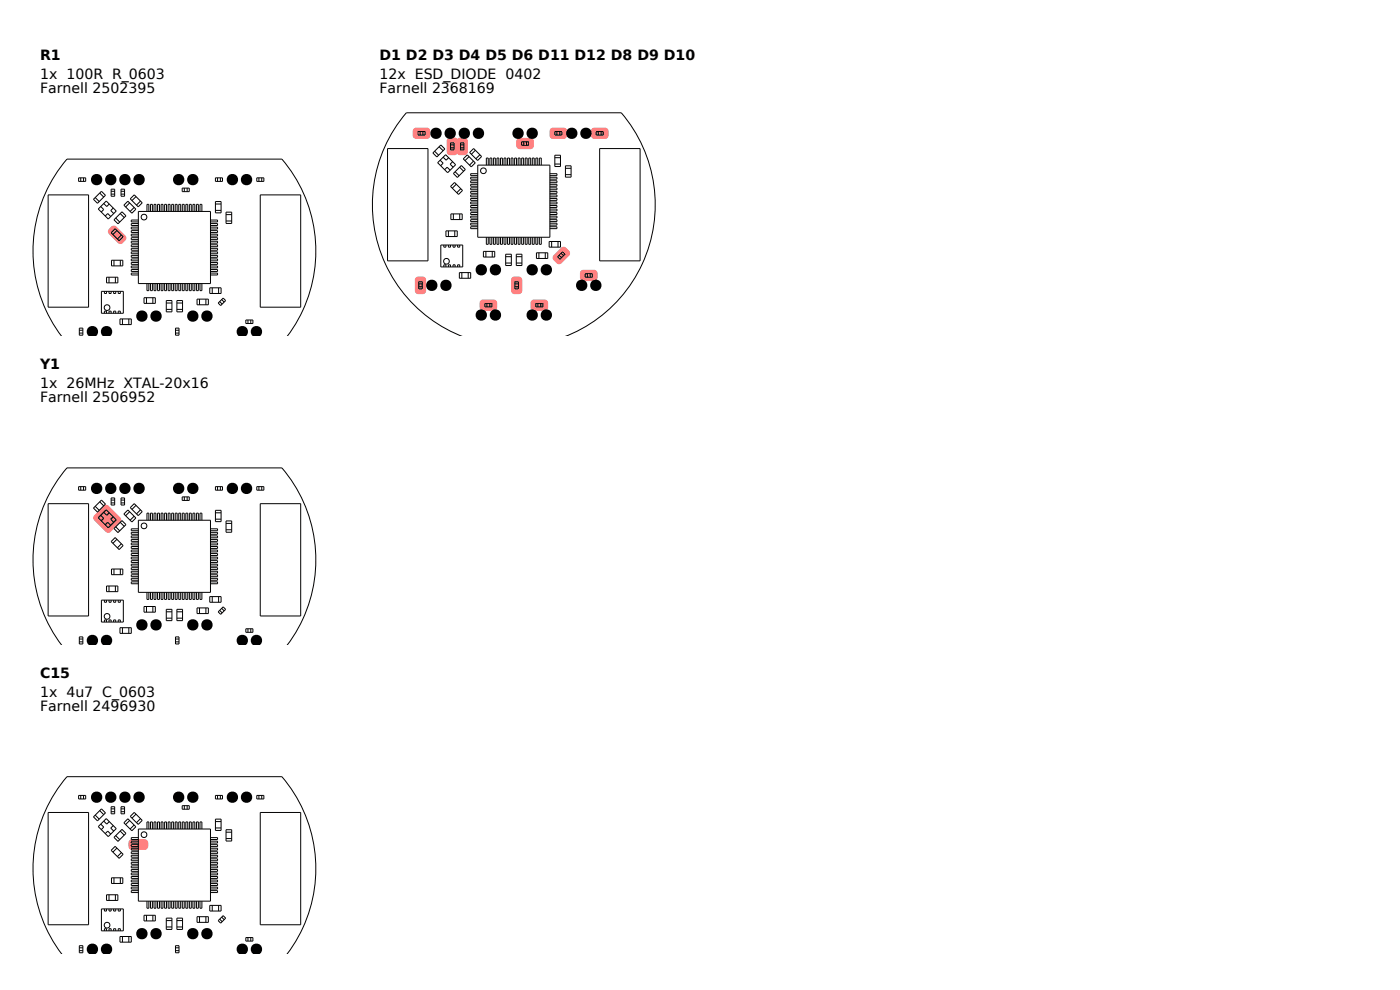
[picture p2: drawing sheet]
<svg xmlns="http://www.w3.org/2000/svg" width="297mm" height="210mm" viewBox="0 0 297 210" stroke-linecap="round" stroke-linejoin="round" font-family="sans-serif">
<defs><g id="words">
<g font-size="3">
<text x="8.5" y="12.8">R1</text>
<text x="8.5" y="16.8">1x 100R R_0603</text>
<text x="80.5" y="12.8">D1 D2 D3 D4 D5 D6 D11 D12 D8 D9 D10 D7</text>
<text x="80.5" y="16.8">12x ESD_DIODE 0402</text>
<text x="8.5" y="19.8">Farnell 2502395</text>
<text x="80.5" y="19.8">Farnell 2368169</text>
<text x="8.5" y="78.3">Y1</text>
<text x="8.5" y="82.3">1x 26MHz XTAL-20x16</text>
<text x="8.5" y="85.3">Farnell 2506952</text>
<text x="8.5" y="143.8">C15</text>
<text x="8.5" y="147.8">1x 4u7 C_0603</text>
<text x="8.5" y="150.8">Farnell 2496930</text>
</g>
</g></defs>
<path d="M23.1 48.6l.5-.5a.75 .75 0 0 1 1.1 0l1.9 1.9a.75 .75 0 0 1 0 1l-.5 .6a.75 .75 0 0 1-1.1 0l-1.9-2a.75 .75 0 0 1 0-1z" fill="#ff8080"/>
<g fill="#000">
<path d="M18.8 69.5a1.22 1.22 0 0 1 1.7 0 1.22 1.22 0 0 1-.1 1.8h-1.2a1.02 1.02 0 0 1-.9-.8 1.02 1.02 0 0 1 .5-1zM21.8 69.5a1.22 1.22 0 0 1 1.7 0 1.22 1.22 0 0 1-.1 1.8h-1.2a1.02 1.02 0 0 1-.9-.8 1.02 1.02 0 0 1 .5-1zM50.6 69.5a1.22 1.22 0 0 1 1.7 0 1.22 1.22 0 0 1-.1 1.8h-1.2a1.02 1.02 0 0 1-.8-.8 1.02 1.02 0 0 1 .4-1zM53.6 69.5a1.22 1.22 0 0 1 1.7 0 1.22 1.22 0 0 1-.1 1.8h-1.2a1.02 1.02 0 0 1-.8-.8 1.02 1.02 0 0 1 .4-1z"/>
<circle cx="20.5" cy="38.1" r="1.21"/>
<circle cx="23.5" cy="38.1" r="1.21"/>
<circle cx="26.5" cy="38.1" r="1.21"/>
<circle cx="29.5" cy="38.1" r="1.21"/>
<circle cx="37.9" cy="38.1" r="1.21"/>
<circle cx="40.9" cy="38.1" r="1.21"/>
<circle cx="49.3" cy="38.1" r="1.21"/>
<circle cx="52.3" cy="38.1" r="1.21"/>
<circle cx="30.1" cy="67.1" r="1.21"/>
<circle cx="33.1" cy="67.1" r="1.21"/>
<circle cx="40.9" cy="67.1" r="1.21"/>
<circle cx="43.9" cy="67.1" r="1.21"/>
</g>
<g fill="none" stroke="#000" stroke-width=".21">
<path d="M16.7 37.7h1.5v.8h-1.5zM17.1 37.7v.8M17.7 37.7v.8M38.7 39.9h1.5v.8h-1.5zM39.1 39.9v.8M39.7 39.9v.8M45.7 37.7h1.5v.8h-1.5zM46.2 37.7v.8M46.8 37.7v.8M54.5 37.7h1.5v.8h-1.5zM54.9 37.7v.8M55.5 37.7v.8"/>
<path d="M10.2 41.3h8.6v23.9h-8.6zM20.2 41.9l.9 .9M21.2 41l.8 .8M21.4 43.8l.6 .7-.5 .5M21.5 40.6l.9 .8-1.7 1.7-.9-.8zM22 43.2l.6 .6 .6-.5M22.3 45.8l.6-.5 .6 .6M22.5 42.6l2.2 2.2-1.7 1.7-2.2-2.2zM22.6 58.8h2.4v1.2h-2.4zM23.1 58.8v1.2M23.6 40.1h.7v1.5h-.7zM23.6 40.6h.7"/>
<path d="M23.6 41.2h.7M23.7 55.2h2.4v1.2h-2.4zM24 44.1l-.5 .6 .6 .6M24.2 55.2v1.2M24.4 48.5l1.7 1.7-.8 .9-1.7-1.7zM24.5 58.8v1.2M24.6 46.3l.8 .8M24.8 48.9l-.8 .9M25.5 45.3l.9 .9M25.5 55.2v1.2M25.7 40.1h.7v1.5h-.7zM25.7 40.6h.7"/>
<path d="M25.7 41.2h.7M25.8 49.9l-.9 .8M25.9 44.9l.8 .9-1.7 1.7-.8-.9zM27.1 42.7l1.7 1.7-.8 .8-1.7-1.7zM27.5 43.1l-.8 .8M27.6 42.2l.9-.9 1.7 1.7-.9 .9zM28.5 44l-.9 .9M28.9 41.7l-.9 .9M29.4 44.9h15.3v15.3h-15.3zM29.4 46.7h-1.5v.4h1.5M29.4 47.4h-1.5v.4h1.5M29.4 48.2h-1.5v.4h1.5"/>
<path d="M29.4 48.9h-1.5v.4h1.5M29.4 49.7h-1.5v.4h1.5M29.4 50.4h-1.5v.4h1.5M29.4 51.2h-1.5v.4h1.5M29.4 51.9h-1.5v.4h1.5M29.4 52.7h-1.5v.4h1.5M29.4 53.4h-1.5v.4h1.5M29.4 54.2h-1.5v.4h1.5M29.4 54.9h-1.5v.4h1.5M29.4 55.7h-1.5v.4h1.5M29.4 56.4h-1.5v.4h1.5M29.4 57.2h-1.5v.4h1.5"/>
<path d="M29.4 57.9h-1.5v.4h1.5M29.8 42.7l-.8 .8M31.2 44.9v-1.5h.4v1.5M31.9 44.9v-1.5h.4v1.5M32.7 44.9v-1.5h.4v1.5M33.4 44.9v-1.5h.4v1.5M34.2 44.9v-1.5h.4v1.5M34.9 44.9v-1.5h.4v1.5M35.7 44.9v-1.5h.4v1.5M36.4 44.9v-1.5h.4v1.5M37.2 44.9v-1.5h.4v1.5M37.9 44.9v-1.5h.4v1.5"/>
<path d="M38.7 44.9v-1.5h.4v1.5M39.4 44.9v-1.5h.4v1.5M40.2 44.9v-1.5h.4v1.5M40.9 44.9v-1.5h.4v1.5M41.7 44.9v-1.5h.4v1.5M42.4 44.9v-1.5h.4v1.5M44.7 46.7h1.5v.4h-1.5M44.7 47.4h1.5v.4h-1.5M44.7 48.2h1.5v.4h-1.5M44.7 48.9h1.5v.4h-1.5M44.7 49.7h1.5v.4h-1.5M44.7 50.4h1.5v.4h-1.5"/>
<path d="M44.7 51.2h1.5v.4h-1.5M44.7 51.9h1.5v.4h-1.5M44.7 52.7h1.5v.4h-1.5M44.7 53.4h1.5v.4h-1.5M44.7 54.2h1.5v.4h-1.5M44.7 54.9h1.5v.4h-1.5M44.7 55.7h1.5v.4h-1.5M44.7 56.4h1.5v.4h-1.5M44.7 57.2h1.5v.4h-1.5M44.7 57.9h1.5v.4h-1.5M45.7 42.8h1.2v2.4h-1.2zM45.7 44.6h1.2"/>
<path d="M45.7 43.3h1.2M48 45h1.2v2.4h-1.2zM48 45.5h1.2M48 46.9h1.2M55.2 41.3h8.6v23.9h-8.6zM13.1 71.3a30 30 0 0 1 1.1-37.5h45.6a30 30 0 0 1 1.2 37.5M16.8 69.6h.8v1.5h-.8zM16.8 70.7h.8M16.8 70.1h.8M21.5 61.8h4.7v4.7h-4.7zM22.2 61.8v.5h.4v-.5M22.2 66.5v-.5h.4v.5"/>
<path d="M23.1 61.8v.5h.5v-.5M23.1 66.5v-.5h.5v.5M24.1 66.5v-.5h.5v.5M24.1 61.8v.5h.5v-.5M25.1 66.5v-.5h.4v.5M25.1 61.8v.5h.4v-.5M25.5 67.7h2.4v1.2h-2.4zM26 67.7v1.2M27.3 67.7v1.2M30.6 63.2h2.4v1.2h-2.4zM31.1 63.2v1.2M31.2 60.2v1.5h.4v-1.5"/>
<path d="M31.9 60.2v1.5h.4v-1.5M32.4 63.2v1.2M32.7 60.2v1.5h.4v-1.5M33.4 60.2v1.5h.4v-1.5M34.2 60.2v1.5h.4v-1.5M34.9 60.2v1.5h.4v-1.5M35.3 63.8h1.2v2.4h-1.2zM35.3 65.6h1.2M35.3 64.3h1.2M35.7 60.2v1.5h.4v-1.5M36.4 60.2v1.5h.4v-1.5M37.2 60.2v1.5h.4v-1.5"/>
<path d="M37.2 69.6h.8v1.5h-.8zM37.2 70.7h.8M37.2 70.1h.8M37.5 63.8h1.2v2.4h-1.2zM37.5 65.6h1.2M37.5 64.3h1.2M37.9 60.2v1.5h.4v-1.5M38.7 60.2v1.5h.4v-1.5M39.4 60.2v1.5h.4v-1.5M40.2 60.2v1.5h.4v-1.5M40.9 60.2v1.5h.4v-1.5M41.7 60.2v1.5h.4v-1.5"/>
<path d="M41.8 63.5h2.4v1.2h-2.4zM42.3 63.5v1.2M42.4 60.2v1.5h.4v-1.5M43.7 63.5v1.2M44.5 61.1h2.4v1.2h-2.4zM45 61.1v1.2M46.4 61.1v1.2M46.6 64l.5 .5M47 63.6l.6 .5M47.3 63.2l.6 .6-1.1 1-.5-.5zM52.2 67.9h1.5v.7h-1.5zM52.6 67.9v.7"/>
<path d="M53.2 67.9v.7"/>
<circle cx="30.6" cy="46.1" r=".6"/>
<circle cx="22.7" cy="65.3" r=".6"/>
</g>
<path d="M20 109.3l2-2a.75 .75 0 0 1 1.1 0l2.4 2.4a.75 .75 0 0 1 0 1.1l-2 2a.75 .75 0 0 1-1.1 0l-2.4-2.4a.75 .75 0 0 1 0-1.1z" fill="#ff8080"/>
<g fill="#000">
<path d="M18.8 135a1.22 1.22 0 0 1 1.7 0 1.22 1.22 0 0 1-.1 1.8h-1.2a1.02 1.02 0 0 1-.9-.8 1.02 1.02 0 0 1 .5-1zM21.8 135a1.22 1.22 0 0 1 1.7 0 1.22 1.22 0 0 1-.1 1.8h-1.2a1.02 1.02 0 0 1-.9-.8 1.02 1.02 0 0 1 .5-1zM50.6 135a1.22 1.22 0 0 1 1.7 0 1.22 1.22 0 0 1-.1 1.8h-1.2a1.02 1.02 0 0 1-.8-.8 1.02 1.02 0 0 1 .4-1zM53.6 135a1.22 1.22 0 0 1 1.7 0 1.22 1.22 0 0 1-.1 1.8h-1.2a1.02 1.02 0 0 1-.8-.8 1.02 1.02 0 0 1 .4-1z"/>
<circle cx="20.5" cy="103.6" r="1.21"/>
<circle cx="23.5" cy="103.6" r="1.21"/>
<circle cx="26.5" cy="103.6" r="1.21"/>
<circle cx="29.5" cy="103.6" r="1.21"/>
<circle cx="37.9" cy="103.6" r="1.21"/>
<circle cx="40.9" cy="103.6" r="1.21"/>
<circle cx="49.3" cy="103.6" r="1.21"/>
<circle cx="52.3" cy="103.6" r="1.21"/>
<circle cx="30.1" cy="132.6" r="1.21"/>
<circle cx="33.1" cy="132.6" r="1.21"/>
<circle cx="40.9" cy="132.6" r="1.21"/>
<circle cx="43.9" cy="132.6" r="1.21"/>
</g>
<g fill="none" stroke="#000" stroke-width=".21">
<path d="M10.2 106.9h8.6v23.8h-8.6zM16.7 103.2h1.5v.8h-1.5zM17.1 103.2v.8M17.7 103.2v.8M19.8 107.8l1.7-1.7 .9 .8-1.7 1.7zM20.2 107.4l.9 .9M21.2 106.5l.8 .8M21.4 109.3l.6 .7-.5 .5M22 108.7l.6 .6 .6-.5M22.3 111.3l.6-.5 .6 .6M22.5 108.2l2.2 2.1-1.7 1.7-2.2-2.1zM23.6 105.6h.7v1.5h-.7z"/>
<path d="M23.6 106.1h.7M23.6 106.7h.7M24 109.6l-.5 .6 .6 .6M24.2 112.1l1.7-1.7 .8 .9-1.7 1.7zM24.4 114l1.7 1.7-.8 .9-1.7-1.7zM24.6 111.8l.8 .8M24.8 114.4l-.8 .9M25.5 110.8l.9 .9M25.7 105.6h.7v1.5h-.7zM25.7 106.1h.7M25.7 106.7h.7M25.8 115.4l-.9 .8"/>
<path d="M27.1 108.2l1.7 1.7-.8 .8-1.7-1.7zM27.5 108.6l-.8 .8M27.6 107.7l.9-.9 1.7 1.7-.9 .9zM28.5 109.5l-.9 .9M28.9 107.2l-.9 .9M29.4 110.4h15.3v15.3h-15.3zM29.4 112.2h-1.5v.4h1.5M29.4 112.9h-1.5v.4h1.5M29.4 113.7h-1.5v.4h1.5M29.4 114.4h-1.5v.4h1.5M29.4 115.2h-1.5v.4h1.5M29.4 115.9h-1.5v.4h1.5"/>
<path d="M29.4 116.7h-1.5v.4h1.5M29.4 117.4h-1.5v.4h1.5M29.4 118.2h-1.5v.4h1.5M29.4 118.9h-1.5v.4h1.5M29.4 119.7h-1.5v.4h1.5M29.8 108.2l-.8 .8M31.2 110.4v-1.5h.4v1.5M31.9 110.4v-1.5h.4v1.5M32.7 110.4v-1.5h.4v1.5M33.4 110.4v-1.5h.4v1.5M34.2 110.4v-1.5h.4v1.5M34.9 110.4v-1.5h.4v1.5"/>
<path d="M35.7 110.4v-1.5h.4v1.5M36.4 110.4v-1.5h.4v1.5M37.2 110.4v-1.5h.4v1.5M37.9 110.4v-1.5h.4v1.5M38.7 105.4h1.5v.8h-1.5zM38.7 110.4v-1.5h.4v1.5M39.1 105.4v.8M39.4 110.4v-1.5h.4v1.5M39.7 105.4v.8M40.2 110.4v-1.5h.4v1.5M40.9 110.4v-1.5h.4v1.5M41.7 110.4v-1.5h.4v1.5"/>
<path d="M42.4 110.4v-1.5h.4v1.5M44.7 112.2h1.5v.4h-1.5M44.7 112.9h1.5v.4h-1.5M44.7 113.7h1.5v.4h-1.5M44.7 114.4h1.5v.4h-1.5M44.7 115.2h1.5v.4h-1.5M44.7 115.9h1.5v.4h-1.5M44.7 116.7h1.5v.4h-1.5M44.7 117.4h1.5v.4h-1.5M44.7 118.2h1.5v.4h-1.5M44.7 118.9h1.5v.4h-1.5M44.7 119.7h1.5v.4h-1.5"/>
<path d="M45.7 108.3h1.2v2.4h-1.2zM45.7 103.2h1.5v.8h-1.5zM45.7 110.1h1.2M45.7 108.8h1.2M46.2 103.2v.8M46.8 103.2v.8M48 110.5h1.2v2.4h-1.2zM48 111h1.2M48 112.4h1.2M54.5 103.2h1.5v.8h-1.5zM54.9 103.2v.8M55.2 106.9h8.6v23.8h-8.6z"/>
<path d="M55.5 103.2v.8M13.1 136.8a30 30 0 0 1 1.1-37.5h45.6a30 30 0 0 1 1.2 37.5M16.8 135.1h.8v1.5h-.8zM16.8 136.2h.8M16.8 135.6h.8M21.5 127.3h4.7v4.7h-4.7zM22.2 127.3v.5h.4v-.5M22.2 132v-.5h.4v.5M22.6 124.3h2.4v1.2h-2.4zM23.1 124.3v1.2M23.1 127.3v.5h.5v-.5M23.1 132v-.5h.5v.5"/>
<path d="M23.7 120.7h2.4v1.2h-2.4zM24.1 132v-.5h.5v.5M24.1 127.3v.5h.5v-.5M24.2 120.7v1.2M24.5 124.3v1.2M25.1 132v-.5h.4v.5M25.1 127.3v.5h.4v-.5M25.5 133.2h2.4v1.2h-2.4zM25.5 120.7v1.2M26 133.2v1.2M27.3 133.2v1.2M29.4 120.4h-1.5v.4h1.5"/>
<path d="M29.4 121.2h-1.5v.4h1.5M29.4 121.9h-1.5v.4h1.5M29.4 122.7h-1.5v.4h1.5M29.4 123.4h-1.5v.4h1.5M30.6 128.7h2.4v1.2h-2.4zM31.1 128.7v1.2M31.2 125.7v1.5h.4v-1.5M31.9 125.7v1.5h.4v-1.5M32.4 128.7v1.2M32.7 125.7v1.5h.4v-1.5M33.4 125.7v1.5h.4v-1.5M34.2 125.7v1.5h.4v-1.5"/>
<path d="M34.9 125.7v1.5h.4v-1.5M35.3 129.3h1.2v2.4h-1.2zM35.3 131.1h1.2M35.3 129.8h1.2M35.7 125.7v1.5h.4v-1.5M36.4 125.7v1.5h.4v-1.5M37.2 125.7v1.5h.4v-1.5M37.2 135.1h.8v1.5h-.8zM37.2 136.2h.8M37.2 135.6h.8M37.5 129.3h1.2v2.4h-1.2zM37.5 131.1h1.2"/>
<path d="M37.5 129.8h1.2M37.9 125.7v1.5h.4v-1.5M38.7 125.7v1.5h.4v-1.5M39.4 125.7v1.5h.4v-1.5M40.2 125.7v1.5h.4v-1.5M40.9 125.7v1.5h.4v-1.5M41.7 125.7v1.5h.4v-1.5M41.8 129h2.4v1.2h-2.4zM42.3 129v1.2M42.4 125.7v1.5h.4v-1.5M43.7 129v1.2M44.5 126.6h2.4v1.2h-2.4z"/>
<path d="M44.7 120.4h1.5v.4h-1.5M44.7 121.2h1.5v.4h-1.5M44.7 121.9h1.5v.4h-1.5M44.7 122.7h1.5v.4h-1.5M44.7 123.4h1.5v.4h-1.5M45 126.6v1.2M46.4 126.6v1.2M46.6 129.5l.5 .5M47 129.1l.6 .5M47.3 128.7l.6 .6-1.1 1-.5-.5zM52.2 133.4h1.5v.7h-1.5zM52.6 133.4v.7"/>
<path d="M53.2 133.4v.7"/>
<circle cx="30.6" cy="111.6" r=".6"/>
<circle cx="22.7" cy="130.8" r=".6"/>
</g>
<path d="M27.5 178.3l.5-.3h2.7a.75 .75 0 0 1 .8 .8v.7a.75 .75 0 0 1-.8 .8h-2.7a.75 .75 0 0 1-.7-.8v-.7z" fill="#ff8080"/>
<g fill="#000">
<path d="M18.8 200.5a1.22 1.22 0 0 1 1.7 .1 1.22 1.22 0 0 1-.1 1.7h-1.2a1.02 1.02 0 0 1-.9-.8 1.02 1.02 0 0 1 .5-1zM21.8 200.5a1.22 1.22 0 0 1 1.7 .1 1.22 1.22 0 0 1-.1 1.7h-1.2a1.02 1.02 0 0 1-.9-.8 1.02 1.02 0 0 1 .5-1zM50.6 200.5a1.22 1.22 0 0 1 1.7 .1 1.22 1.22 0 0 1-.1 1.7h-1.2a1.02 1.02 0 0 1-.8-.8 1.02 1.02 0 0 1 .4-1zM53.6 200.5a1.22 1.22 0 0 1 1.7 .1 1.22 1.22 0 0 1-.1 1.7h-1.2a1.02 1.02 0 0 1-.8-.8 1.02 1.02 0 0 1 .4-1z"/>
<circle cx="20.5" cy="169.1" r="1.21"/>
<circle cx="23.5" cy="169.1" r="1.21"/>
<circle cx="26.5" cy="169.1" r="1.21"/>
<circle cx="29.5" cy="169.1" r="1.21"/>
<circle cx="37.9" cy="169.1" r="1.21"/>
<circle cx="40.9" cy="169.1" r="1.21"/>
<circle cx="49.3" cy="169.1" r="1.21"/>
<circle cx="52.3" cy="169.1" r="1.21"/>
<circle cx="30.1" cy="198.1" r="1.21"/>
<circle cx="33.1" cy="198.1" r="1.21"/>
<circle cx="40.9" cy="198.1" r="1.21"/>
<circle cx="43.9" cy="198.1" r="1.21"/>
</g>
<g fill="none" stroke="#000" stroke-width=".21">
<path d="M10.2 172.4h8.6v23.8h-8.6zM16.7 168.7h1.5v.8h-1.5zM17.1 168.7v.8M17.7 168.7v.8M20.2 172.9l.9 .9M21.2 172l.8 .8M21.4 174.8l.6 .7-.5 .5M21.5 171.6l.9 .8-1.7 1.7-.9-.8zM22 174.2l.6 .6 .6-.5M22.3 176.8l.6-.5 .6 .7M22.5 173.7l2.2 2.1-1.7 1.7-2.2-2.1zM23.6 171.1h.7v1.5h-.7z"/>
<path d="M23.6 171.6h.7M23.6 172.2h.7M24 175.1l-.5 .6 .6 .6M24.2 177.6l1.7-1.6 .8 .8-1.7 1.7zM24.4 179.6l1.7 1.6-.8 .9-1.7-1.7zM24.6 177.3l.8 .8M24.8 179.9l-.8 .9M25.5 176.3l.9 .9M25.7 171.1h.7v1.5h-.7zM25.7 171.6h.7M25.7 172.2h.7M27.1 173.7l1.7 1.7-.8 .8-1.7-1.7z"/>
<path d="M27.5 174.1l-.8 .8M27.6 173.2l.9-.9 1.7 1.7-.9 .9zM28.5 175l-.9 .9M28.9 172.7l-.9 .9M29.4 175.9h15.3v15.3h-15.3zM29.4 177.7h-1.5v.4h1.5M29.4 178.4h-1.5v.5h1.5M29.4 179.2h-1.5v.4h1.5M29.4 179.9h-1.5v.5h1.5M29.8 173.7l-.8 .8M31.2 175.9v-1.5h.4v1.5M31.9 175.9v-1.5h.4v1.5"/>
<path d="M32.7 175.9v-1.5h.4v1.5M33.4 175.9v-1.5h.4v1.5M34.2 175.9v-1.5h.4v1.5M34.9 175.9v-1.5h.4v1.5M35.7 175.9v-1.5h.4v1.5M36.4 175.9v-1.5h.4v1.5M37.2 175.9v-1.5h.4v1.5M37.9 175.9v-1.5h.4v1.5M38.7 170.9h1.5v.8h-1.5zM38.7 175.9v-1.5h.4v1.5M39.1 170.9v.8M39.4 175.9v-1.5h.4v1.5"/>
<path d="M39.7 170.9v.8M40.2 175.9v-1.5h.4v1.5M40.9 175.9v-1.5h.4v1.5M41.7 175.9v-1.5h.4v1.5M42.4 175.9v-1.5h.4v1.5M44.7 177.7h1.5v.4h-1.5M44.7 178.4h1.5v.5h-1.5M44.7 179.2h1.5v.4h-1.5M44.7 179.9h1.5v.5h-1.5M45.7 173.8h1.2v2.4h-1.2zM45.7 168.7h1.5v.8h-1.5zM45.7 175.6h1.2"/>
<path d="M45.7 174.3h1.2M46.2 168.7v.8M46.8 168.7v.8M48 176h1.2v2.4h-1.2zM48 176.5h1.2M48 177.9h1.2M54.5 168.7h1.5v.8h-1.5zM54.9 168.7v.8M55.2 172.4h8.6v23.8h-8.6zM55.5 168.7v.8M21.5 192.8h4.7v4.7h-4.7zM22.2 192.8v.5h.4v-.5"/>
<path d="M22.2 197.5v-.5h.4v.5M22.6 189.8h2.4v1.2h-2.4zM23.1 189.8v1.2M23.1 192.8v.5h.5v-.5M23.1 197.5v-.5h.5v.5M23.7 186.2h2.4v1.2h-2.4zM24.1 197.5v-.5h.5v.5M24.1 192.8v.5h.5v-.5M24.2 186.2v1.2M24.5 189.8v1.2M25.1 197.5v-.5h.4v.5M25.1 192.8v.5h.4v-.5"/>
<path d="M25.5 198.7h2.4v1.2h-2.4zM25.5 186.2v1.2M25.8 180.9l-.9 .8M26 198.7v1.2M27.3 198.7v1.2M29.4 180.7h-1.5v.4h1.5M29.4 181.4h-1.5v.5h1.5M29.4 182.2h-1.5v.4h1.5M29.4 182.9h-1.5v.5h1.5M29.4 183.7h-1.5v.4h1.5M29.4 184.4h-1.5v.5h1.5M29.4 185.2h-1.5v.4h1.5"/>
<path d="M29.4 185.9h-1.5v.5h1.5M29.4 186.7h-1.5v.4h1.5M29.4 187.4h-1.5v.5h1.5M29.4 188.2h-1.5v.4h1.5M29.4 188.9h-1.5v.5h1.5M30.6 194.2h2.4v1.2h-2.4zM31.1 194.2v1.2M31.2 191.2v1.5h.4v-1.5M31.9 191.2v1.5h.4v-1.5M32.4 194.2v1.2M32.7 191.2v1.5h.4v-1.5M33.4 191.2v1.5h.4v-1.5"/>
<path d="M34.2 191.2v1.5h.4v-1.5M34.9 191.2v1.5h.4v-1.5M35.3 194.8h1.2v2.4h-1.2zM35.3 196.7h1.2M35.3 195.3h1.2M35.7 191.2v1.5h.4v-1.5M36.4 191.2v1.5h.4v-1.5M37.2 191.2v1.5h.4v-1.5M37.5 194.8h1.2v2.4h-1.2zM37.5 196.7h1.2M37.5 195.3h1.2M37.9 191.2v1.5h.4v-1.5"/>
<path d="M38.7 191.2v1.5h.4v-1.5M39.4 191.2v1.5h.4v-1.5M40.2 191.2v1.5h.4v-1.5M40.9 191.2v1.5h.4v-1.5M41.7 191.2v1.5h.4v-1.5M41.8 194.5h2.4v1.2h-2.4zM42.3 194.5v1.2M42.4 191.2v1.5h.4v-1.5M43.7 194.5v1.2M44.5 192.1h2.4v1.2h-2.4zM44.7 180.7h1.5v.4h-1.5M44.7 181.4h1.5v.5h-1.5"/>
<path d="M44.7 182.2h1.5v.4h-1.5M44.7 182.9h1.5v.5h-1.5M44.7 183.7h1.5v.4h-1.5M44.7 184.4h1.5v.5h-1.5M44.7 185.2h1.5v.4h-1.5M44.7 185.9h1.5v.5h-1.5M44.7 186.7h1.5v.4h-1.5M44.7 187.4h1.5v.5h-1.5M44.7 188.2h1.5v.4h-1.5M44.7 188.9h1.5v.5h-1.5M45 192.1v1.2M46.4 192.1v1.2"/>
<path d="M46.6 195l.5 .5M47 194.6l.6 .5M47.3 194.3l.6 .5-1.1 1-.5-.5zM52.2 198.9h1.5v.8h-1.5zM52.6 198.9v.8M53.2 198.9v.8M13.1 202.3a30 30 0 0 1 1.1-37.5h45.6a30 30 0 0 1 1.2 37.5M16.8 200.6h.8v1.5h-.8zM16.8 201.7h.8M16.8 201.1h.8M37.2 200.6h.8v1.5h-.8zM37.2 201.7h.8"/>
<path d="M37.2 201.1h.8"/>
<circle cx="30.6" cy="177.1" r=".6"/>
<circle cx="22.7" cy="196.3" r=".6"/>
</g>
<g fill="#ff8080">
<path d="M88.2 58.9a1.59 1.59 0 0 1 2.2 .2v2.6a.75 .75 0 0 1-.7 .7h-.9a.75 .75 0 0 1-.8-.7v-2.3z"/>
<path d="M102 63.8l.5-.3h2.2a.75 .75 0 0 1 .8 .8v.9a.75 .75 0 0 1-.8 .7h-2.2a.75 .75 0 0 1-.8-.7v-.9z"/>
<path d="M112.8 63.8l.5-.3h2.2a.75 .75 0 0 1 .8 .8v.9a.75 .75 0 0 1-.8 .7h-2.2a.75 .75 0 0 1-.8-.7v-.9z"/>
<path d="M123.3 57.5l.5-.3h2.2a.75 .75 0 0 1 .8 .8v.9a.75 .75 0 0 1-.8 .7h-2.2a.75 .75 0 0 1-.8-.7v-.9z"/>
<path d="M97.1 29.4a1.59 1.59 0 0 1 2.1 .2l.1 2.6a.75 .75 0 0 1-.8 .7h-.9a.75 .75 0 0 1-.7-.7v-2.3z"/>
<path d="M95 29.4a1.59 1.59 0 0 1 2.1 .2l.1 2.6a.75 .75 0 0 1-.8 .7h-.9a.75 .75 0 0 1-.7-.7v-2.3z"/>
<path d="M87.8 27.3l.5-.2h2.3a.75 .75 0 0 1 .7 .7v.9a.75 .75 0 0 1-.7 .8h-2.3a.75 .75 0 0 1-.7-.8v-.9z"/>
<path d="M109.8 29.5l.5-.2h2.2a.75 .75 0 0 1 .8 .7v.9a.75 .75 0 0 1-.8 .8h-2.2a.75 .75 0 0 1-.8-.8v-.9z"/>
<path d="M117.4 54.2l1.6-1.6a.75 .75 0 0 1 1.1 0l.6 .6a.75 .75 0 0 1 0 1.1l-1.6 1.5a.75 .75 0 0 1-1 0l-.7-.6a.75 .75 0 0 1 0-1z"/>
<path d="M108.6 58.9a1.59 1.59 0 0 1 2.2 .2v2.6a.75 .75 0 0 1-.7 .7h-.9a.75 .75 0 0 1-.8-.7v-2.3z"/>
<path d="M125.6 27.3l.5-.2h2.3a.75 .75 0 0 1 .7 .7v.9a.75 .75 0 0 1-.7 .8h-2.3a.75 .75 0 0 1-.7-.8v-.9z"/>
<path d="M116.8 27.3l.5-.2h2.3a.75 .75 0 0 1 .7 .7v.9a.75 .75 0 0 1-.7 .8h-2.3a.75 .75 0 0 1-.7-.8v-.9z"/>
</g>
<g fill="#000">
<circle cx="92.5" cy="28.3" r="1.21"/>
<circle cx="95.5" cy="28.3" r="1.21"/>
<circle cx="98.5" cy="28.3" r="1.21"/>
<circle cx="101.5" cy="28.3" r="1.21"/>
<circle cx="109.9" cy="28.3" r="1.21"/>
<circle cx="112.9" cy="28.3" r="1.21"/>
<circle cx="121.3" cy="28.3" r="1.21"/>
<circle cx="124.3" cy="28.3" r="1.21"/>
<circle cx="102.1" cy="57.2" r="1.21"/>
<circle cx="105.1" cy="57.2" r="1.21"/>
<circle cx="112.9" cy="57.2" r="1.21"/>
<circle cx="115.9" cy="57.2" r="1.21"/>
<circle cx="91.6" cy="60.5" r="1.21"/>
<circle cx="94.6" cy="60.5" r="1.21"/>
<circle cx="102.1" cy="66.8" r="1.21"/>
<circle cx="105.1" cy="66.8" r="1.21"/>
<circle cx="112.9" cy="66.8" r="1.21"/>
<circle cx="115.9" cy="66.8" r="1.21"/>
<circle cx="123.4" cy="60.5" r="1.21"/>
<circle cx="126.4" cy="60.5" r="1.21"/>
</g>
<g fill="none" stroke="#000" stroke-width=".21">
<path d="M82.2 31.5h8.6v23.8h-8.6zM88.7 27.9h1.5v.8h-1.5zM89.1 27.9v.8M89.7 27.9v.8M92.2 32.1l.9 .8M93.2 31.1l.8 .9M93.4 34l.6 .6-.5 .6M93.5 30.8l.9 .8-1.7 1.7-.9-.8zM94 33.3l.7 .7 .5-.5M94.3 36l.6-.5 .6 .6M94.6 32.8l2.1 2.1-1.7 1.7-2.1-2.1zM95.6 30.3h.7v1.5h-.7z"/>
<path d="M95.6 30.8h.7M95.6 31.4h.7M95.6 39.6l.8-.9 1.7 1.7-.8 .9zM96 34.3l-.5 .5 .6 .7M96.6 36.4l.8 .9M96.8 39.1l-.8 .8M97.5 35.5l.9 .8M97.7 30.3h.7v1.5h-.7zM97.7 30.8h.7M97.7 31.4h.7M97.9 35.1l.8 .9-1.7 1.7-.8-.9zM99.1 32.9l1.7 1.7-.8 .8-1.7-1.7z"/>
<path d="M99.5 33.2l-.8 .9M100.5 34.2l-.9 .8M100.5 31.5l1.7 1.7-.9 .9-1.7-1.7zM100.9 31.9l-.9 .8M101.4 35h15.3v15.3h-15.3zM101.4 36.9h-1.5v.4h1.5M101.4 37.6h-1.5v.4h1.5M101.4 38.4h-1.5v.4h1.5M101.4 39.1h-1.5v.4h1.5M101.4 39.9h-1.5v.4h1.5M101.8 32.8l-.8 .9M103.2 35v-1.5h.4v1.5"/>
<path d="M103.9 35v-1.5h.4v1.5M104.7 35v-1.5h.4v1.5M105.4 35v-1.5h.4v1.5M106.2 35v-1.5h.4v1.5M106.9 35v-1.5h.4v1.5M107.7 35v-1.5h.4v1.5M108.4 35v-1.5h.4v1.5M109.2 35v-1.5h.4v1.5M109.9 35v-1.5h.4v1.5M110.7 30.1h1.5v.7h-1.5zM110.7 35v-1.5h.4v1.5M111.1 30.1v.7"/>
<path d="M111.4 35v-1.5h.4v1.5M111.7 30.1v.7M112.2 35v-1.5h.4v1.5M112.9 35v-1.5h.4v1.5M113.7 35v-1.5h.4v1.5M114.4 35v-1.5h.4v1.5M116.7 36.9h1.5v.4h-1.5M116.7 37.6h1.5v.4h-1.5M116.7 38.4h1.5v.4h-1.5M116.7 39.1h1.5v.4h-1.5M116.7 39.9h1.5v.4h-1.5M117.7 32.9h1.2v2.4h-1.2z"/>
<path d="M117.7 27.9h1.5v.8h-1.5zM117.7 34.8h1.2M117.7 33.5h1.2M118.2 27.9v.8M118.8 27.9v.8M120 35.2h1.2v2.4h-1.2zM120 35.7h1.2M120 37.1h1.2M126.5 27.9h1.5v.8h-1.5zM126.9 27.9v.8M127.2 31.5h8.6v23.8h-8.6zM127.5 27.9v.8"/>
<path d="M88.8 59.8h.8v1.5h-.8zM93.5 52h4.7v4.6h-4.7zM94.2 52v.4h.4v-.4M94.2 56.6v-.4h.4v.4M94.6 49h2.4v1.2h-2.4zM95.1 49v1.2M95.1 52v.4h.5v-.4M95.1 56.6v-.4h.5v.4M95.7 45.4h2.4v1.2h-2.4zM96.1 56.6v-.4h.5v.4M96.1 52v.4h.5v-.4M96.2 45.4v1.2"/>
<path d="M96.5 49v1.2M97.1 56.6v-.4h.4v.4M97.1 52v.4h.4v-.4M97.5 57.8h2.4v1.2h-2.4zM97.5 45.4v1.2M97.8 40l-.9 .9M98 57.8v1.2M99.3 57.8v1.2M101.4 40.6h-1.5v.4h1.5M101.4 41.4h-1.5v.4h1.5M101.4 42.1h-1.5v.4h1.5M101.4 42.9h-1.5v.4h1.5"/>
<path d="M101.4 43.6h-1.5v.4h1.5M101.4 44.4h-1.5v.4h1.5M101.4 45.1h-1.5v.4h1.5M101.4 45.9h-1.5v.4h1.5M101.4 46.6h-1.5v.4h1.5M101.4 47.4h-1.5v.4h1.5M101.4 48.1h-1.5v.4h1.5M102.6 53.3h2.4v1.2h-2.4zM103.1 53.3v1.2M103.2 50.3v1.5h.4v-1.5M103.9 50.3v1.5h.4v-1.5M104.4 53.3v1.2"/>
<path d="M104.7 50.3v1.5h.4v-1.5M105.4 50.3v1.5h.4v-1.5M106.2 50.3v1.5h.4v-1.5M106.9 50.3v1.5h.4v-1.5M107.3 53.9h1.2v2.4h-1.2zM107.3 55.8h1.2M107.3 54.5h1.2M107.7 50.3v1.5h.4v-1.5M108.4 50.3v1.5h.4v-1.5M109.2 50.3v1.5h.4v-1.5M109.2 59.8h.8v1.5h-.8zM109.5 53.9h1.2v2.4h-1.2z"/>
<path d="M109.5 55.8h1.2M109.5 54.5h1.2M109.9 50.3v1.5h.4v-1.5M110.7 50.3v1.5h.4v-1.5M111.4 50.3v1.5h.4v-1.5M112.2 50.3v1.5h.4v-1.5M112.9 50.3v1.5h.4v-1.5M113.7 50.3v1.5h.4v-1.5M113.8 53.6h2.4v1.2h-2.4zM114.3 53.6v1.2M114.4 50.3v1.5h.4v-1.5M115.7 53.6v1.2"/>
<path d="M116.5 51.2h2.4v1.2h-2.4zM116.7 40.6h1.5v.4h-1.5M116.7 41.4h1.5v.4h-1.5M116.7 42.1h1.5v.4h-1.5M116.7 42.9h1.5v.4h-1.5M116.7 43.6h1.5v.4h-1.5M116.7 44.4h1.5v.4h-1.5M116.7 45.1h1.5v.4h-1.5M116.7 45.9h1.5v.4h-1.5M116.7 46.6h1.5v.4h-1.5M116.7 47.4h1.5v.4h-1.5M116.7 48.1h1.5v.4h-1.5"/>
<path d="M117 51.2v1.2M118.3 54.5l1.1-1.1 .5 .5-1.1 1.1zM118.4 51.2v1.2M118.6 54.2l.5 .5M119 53.7l.6 .6M124.2 58.1h1.5v.7h-1.5zM124.6 58.1v.7M125.2 58.1v.7M88.8 60.8h.8M88.8 60.2h.8M97.9 71.3a30 30 0 0 1-11.7-47.4h45.6a30 30 0 0 1-11.7 47.4M102.9 64.4h1.5v.7h-1.5z"/>
<path d="M103.3 64.4v.7M103.9 64.4v.7M109.2 60.8h.8M109.2 60.2h.8M113.7 64.4h1.5v.7h-1.5zM114.1 64.4v.7M114.7 64.4v.7"/>
<circle cx="102.6" cy="36.2" r=".6"/>
<circle cx="94.7" cy="55.4" r=".6"/>
</g>
<use href="#words"/>
</svg>
